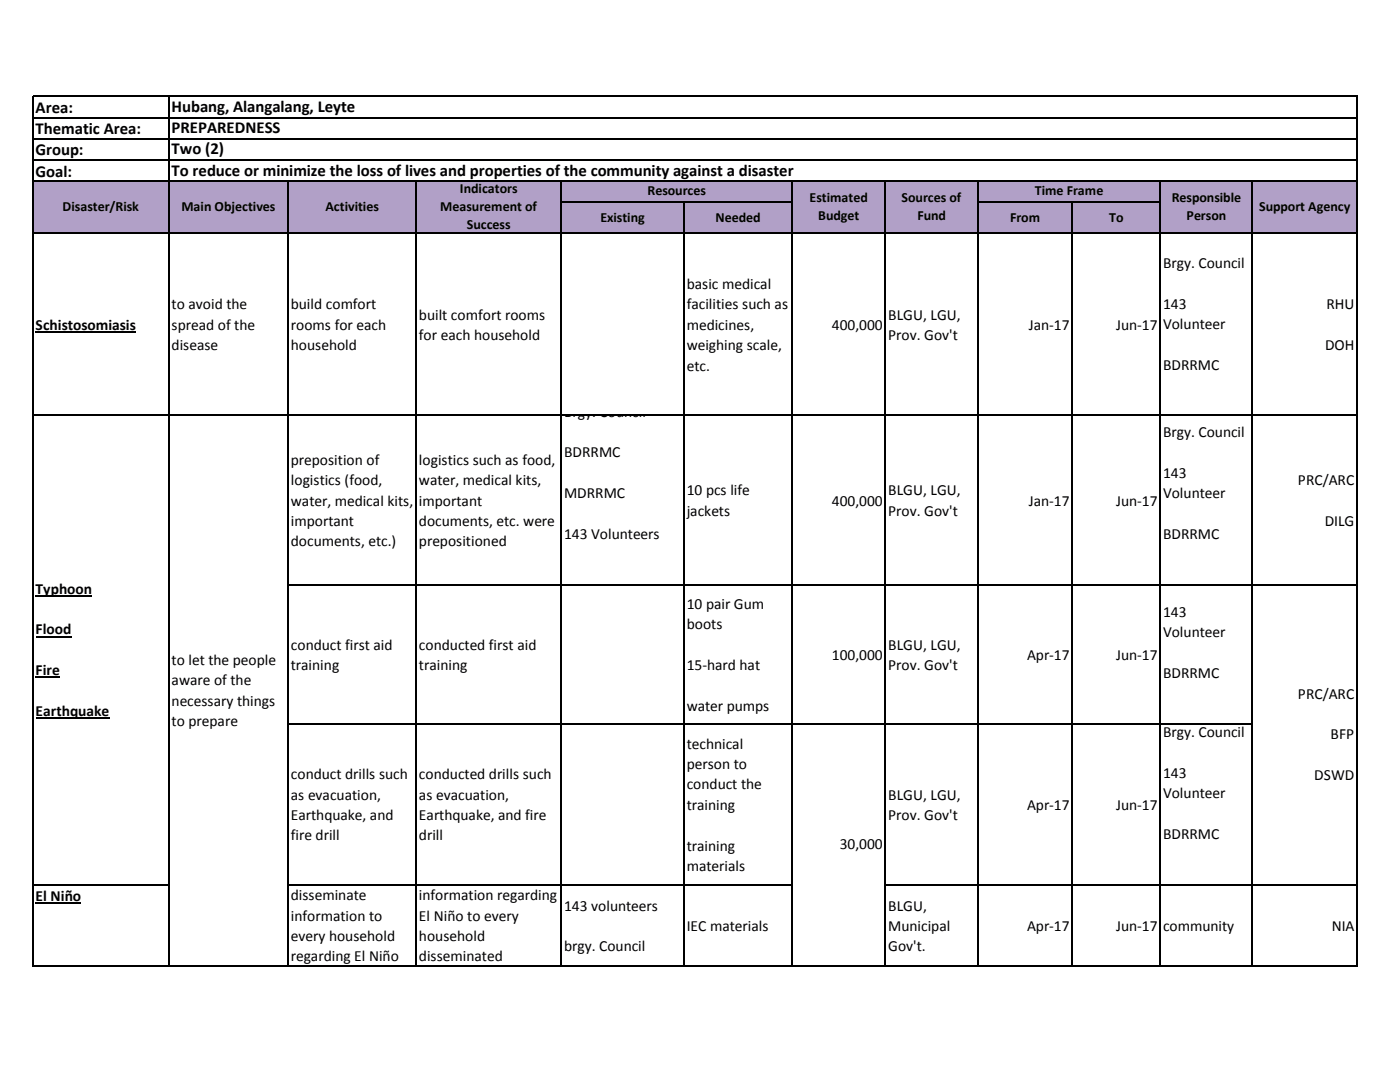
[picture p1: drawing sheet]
<svg xmlns="http://www.w3.org/2000/svg" width="279mm" height="216mm" viewBox="0 0 279 216" stroke-linecap="round" stroke-linejoin="round" font-family="sans-serif">
<defs><g id="words">
<g font-size="3.3">
<text x="7.1" y="22.5">Area:</text>
<text x="34.2" y="22.4">Hubang, Alangalang, Leyte</text>
<text x="7.1" y="26.8">Thematic Area:</text>
<text x="34.2" y="26.6">PREPAREDNESS</text>
<text x="7.1" y="31">Group:</text>
<text x="7.1" y="35.2">Goal:</text>
<text x="34.2" y="30.8">Two (2)</text>
<text x="34.2" y="35.1">To reduce or minimize the loss of lives and properties of the community against a disaster</text>
</g>
<g font-size="3.1">
<text x="232.1" y="53.4">Brgy. Council</text>
<text x="137.1" y="57.7">basic medical</text>
<text x="7.1" y="65.8">Schistosomiasis</text>
<text x="34.2" y="61.7">to avoid the</text>
<text x="34.2" y="65.8">spread of the</text>
<text x="58" y="61.7">build comfort</text>
<text x="58" y="65.8">rooms for each</text>
<text x="83.6" y="63.8">built comfort rooms</text>
<text x="137.1" y="61.7">facilities such as</text>
<text x="137.1" y="65.8">medicines,</text>
<text x="166" y="65.8">400,000</text>
<text x="177.3" y="63.8">BLGU, LGU,</text>
<text x="205.4" y="65.8">Jan-17</text>
<text x="222.8" y="65.8">Jun-17</text>
<text x="232.1" y="61.6">143</text>
<text x="232.1" y="65.6">Volunteer</text>
<text x="264.7" y="61.7">RHU</text>
<text x="34.2" y="69.9">disease</text>
<text x="58" y="69.9">household</text>
<text x="83.6" y="67.8">for each household</text>
<text x="137.1" y="69.9">weighing scale,</text>
<text x="177.3" y="67.8">Prov. Gov't</text>
<text x="264.5" y="69.9">DOH</text>
<text x="137.1" y="73.9">etc.</text>
<text x="232.1" y="73.8">BDRRMC</text>
<text x="112.6" y="83.2">Brgy. Council</text>
<text x="232.1" y="87.2">Brgy. Council</text>
<text x="58" y="92.8">preposition of</text>
<text x="83.6" y="92.8">logistics such as food,</text>
<text x="112.6" y="91.3">BDRRMC</text>
<text x="232.1" y="95.4">143</text>
<text x="58" y="96.8">logistics (food,</text>
<text x="58" y="100.9">water, medical kits,</text>
<text x="83.6" y="96.8">water, medical kits,</text>
<text x="83.6" y="100.9">important</text>
<text x="112.6" y="99.4">MDRRMC</text>
<text x="137.1" y="98.9">10 pcs life</text>
<text x="166" y="100.9">400,000</text>
<text x="177.3" y="98.9">BLGU, LGU,</text>
<text x="205.4" y="100.9">Jan-17</text>
<text x="222.8" y="100.9">Jun-17</text>
<text x="232.1" y="99.4">Volunteer</text>
<text x="259" y="96.8">PRC/ARC</text>
<text x="58" y="105">important</text>
<text x="83.6" y="105">documents, etc. were</text>
<text x="112.6" y="107.5">143 Volunteers</text>
<text x="137.1" y="102.9">jackets</text>
<text x="177.3" y="102.9">Prov. Gov't</text>
<text x="232.1" y="107.5">BDRRMC</text>
<text x="264.4" y="105">DILG</text>
<text x="58" y="109">documents, etc.)</text>
<text x="83.6" y="109">prepositioned</text>
<text x="7.1" y="118.5">Typhoon</text>
<text x="137.1" y="121.5">10 pair Gum</text>
<text x="137.1" y="125.5">boots</text>
<text x="232.1" y="123">143</text>
<text x="7.1" y="126.6">Flood</text>
<text x="58" y="129.6">conduct first aid</text>
<text x="83.6" y="129.6">conducted first aid</text>
<text x="166" y="131.6">100,000</text>
<text x="177.3" y="129.6">BLGU, LGU,</text>
<text x="205" y="131.6">Apr-17</text>
<text x="222.8" y="131.6">Jun-17</text>
<text x="232.1" y="127.1">Volunteer</text>
<text x="7.1" y="134.7">Fire</text>
<text x="34.2" y="132.7">to let the people</text>
<text x="34.2" y="136.7">aware of the</text>
<text x="58" y="133.7">training</text>
<text x="83.6" y="133.7">training</text>
<text x="137.1" y="133.7">15-hard hat</text>
<text x="177.3" y="133.7">Prov. Gov't</text>
<text x="232.1" y="135.2">BDRRMC</text>
<text x="7.1" y="142.9">Earthquake</text>
<text x="34.2" y="140.8">necessary things</text>
<text x="137.1" y="141.8">water pumps</text>
<text x="259" y="139.4">PRC/ARC</text>
<text x="34.2" y="144.8">to prepare</text>
<text x="137.1" y="149.4">technical</text>
<text x="232.1" y="147.1">Brgy. Council</text>
<text x="265.6" y="147.6">BFP</text>
<text x="58" y="155.5">conduct drills such</text>
<text x="83.6" y="155.5">conducted drills such</text>
<text x="137.1" y="153.4">person to</text>
<text x="232.1" y="155.2">143</text>
<text x="262.3" y="155.7">DSWD</text>
<text x="58" y="159.5">as evacuation,</text>
<text x="83.6" y="159.5">as evacuation,</text>
<text x="137.1" y="157.5">conduct the</text>
<text x="137.1" y="161.6">training</text>
<text x="177.3" y="159.5">BLGU, LGU,</text>
<text x="205" y="161.6">Apr-17</text>
<text x="222.8" y="161.6">Jun-17</text>
<text x="232.1" y="159.3">Volunteer</text>
<text x="58" y="163.6">Earthquake, and</text>
<text x="58" y="167.7">fire drill</text>
<text x="83.6" y="163.6">Earthquake, and fire</text>
<text x="83.6" y="167.7">drill</text>
<text x="177.3" y="163.6">Prov. Gov't</text>
<text x="232.1" y="167.4">BDRRMC</text>
<text x="137.1" y="169.7">training</text>
<text x="137.1" y="173.8">materials</text>
<text x="167.6" y="169.5">30,000</text>
<text x="7.1" y="179.7">El Niño</text>
<text x="58" y="179.7">disseminate</text>
<text x="83.6" y="179.7">information regarding</text>
<text x="58" y="183.7">information to</text>
<text x="83.6" y="183.7">El Niño to every</text>
<text x="112.6" y="181.7">143 volunteers</text>
<text x="137.1" y="185.8">IEC materials</text>
<text x="177.3" y="181.7">BLGU,</text>
<text x="177.3" y="185.8">Municipal</text>
<text x="205" y="185.8">Apr-17</text>
<text x="222.8" y="185.8">Jun-17</text>
<text x="232.1" y="185.8">community</text>
<text x="265.8" y="185.8">NIA</text>
<text x="58" y="187.8">every household</text>
<text x="58" y="191.8">regarding El Niño</text>
<text x="83.6" y="187.8">household</text>
<text x="83.6" y="191.8">disseminated</text>
<text x="112.6" y="189.8">brgy. Council</text>
<text x="177.3" y="189.8">Gov't.</text>
</g>
<g font-size="2.8">
<text x="91.8" y="38.5">Indicators</text>
<text x="129.2" y="39">Resources</text>
<text x="161.6" y="40.3">Estimated</text>
<text x="179.9" y="40.3">Sources of</text>
<text x="206.5" y="39">Time Frame</text>
<text x="233.8" y="40.3">Responsible</text>
<text x="12.5" y="42.1">Disaster/Risk</text>
<text x="36.2" y="42.1">Main Objectives</text>
<text x="64.9" y="42.1">Activities</text>
<text x="87.8" y="42.1">Measurement of</text>
<text x="93.2" y="45.8">Success</text>
<text x="119.8" y="44.3">Existing</text>
<text x="142.8" y="44.3">Needed</text>
<text x="163.3" y="43.9">Budget</text>
<text x="183.1" y="43.9">Fund</text>
<text x="201.6" y="44.3">From</text>
<text x="221.4" y="44.3">To</text>
<text x="236.8" y="43.9">Person</text>
<text x="251.3" y="42.1">Support Agency</text>
</g>
</g></defs>
<path d="M6.6 36.2h264.2v10.3h-264.2z" fill-rule="evenodd" fill="#b1a0c7"/>
<path d="M7.1 66.2h20M7.1 118.9h11.3M7.1 127h7.2M7.1 135.2h4.9M7.1 143.3h14.7M7.1 180.1h9.1" fill="none" stroke="#000" stroke-width=".21"/>
<g fill="none" stroke="#000" stroke-width=".25">
<path d="M6.5 19.1v173.8M6.6 19.2h264.3M33.7 19.4v173.5M270.8 19.4v173.5M6.6 23.5h264.3M6.6 27.7h264.3M6.6 31.9h264.3M6.6 36.2h264.3M57.5 36.3v156.6M83 36.3v156.6M112 36.3v156.6M158.1 36.3v156.6"/>
<path d="M176.7 36.3v156.6M195.1 36.3v156.6M231.5 36.3v156.6M249.9 36.3v156.6M6.6 46.5h264.3M112.1 40.2h46.1M136.5 40.4v152.5M195.2 40.2h36.4M214 40.4v152.5M6.6 82.9h264.3M57.6 116.7h213.3M57.6 144.4h192.5"/>
<path d="M6.6 176.6h27.2M57.6 176.6h100.6M176.8 176.6h94.1M6.6 192.7h264.3"/>
</g>
<use href="#words"/>
</svg>
